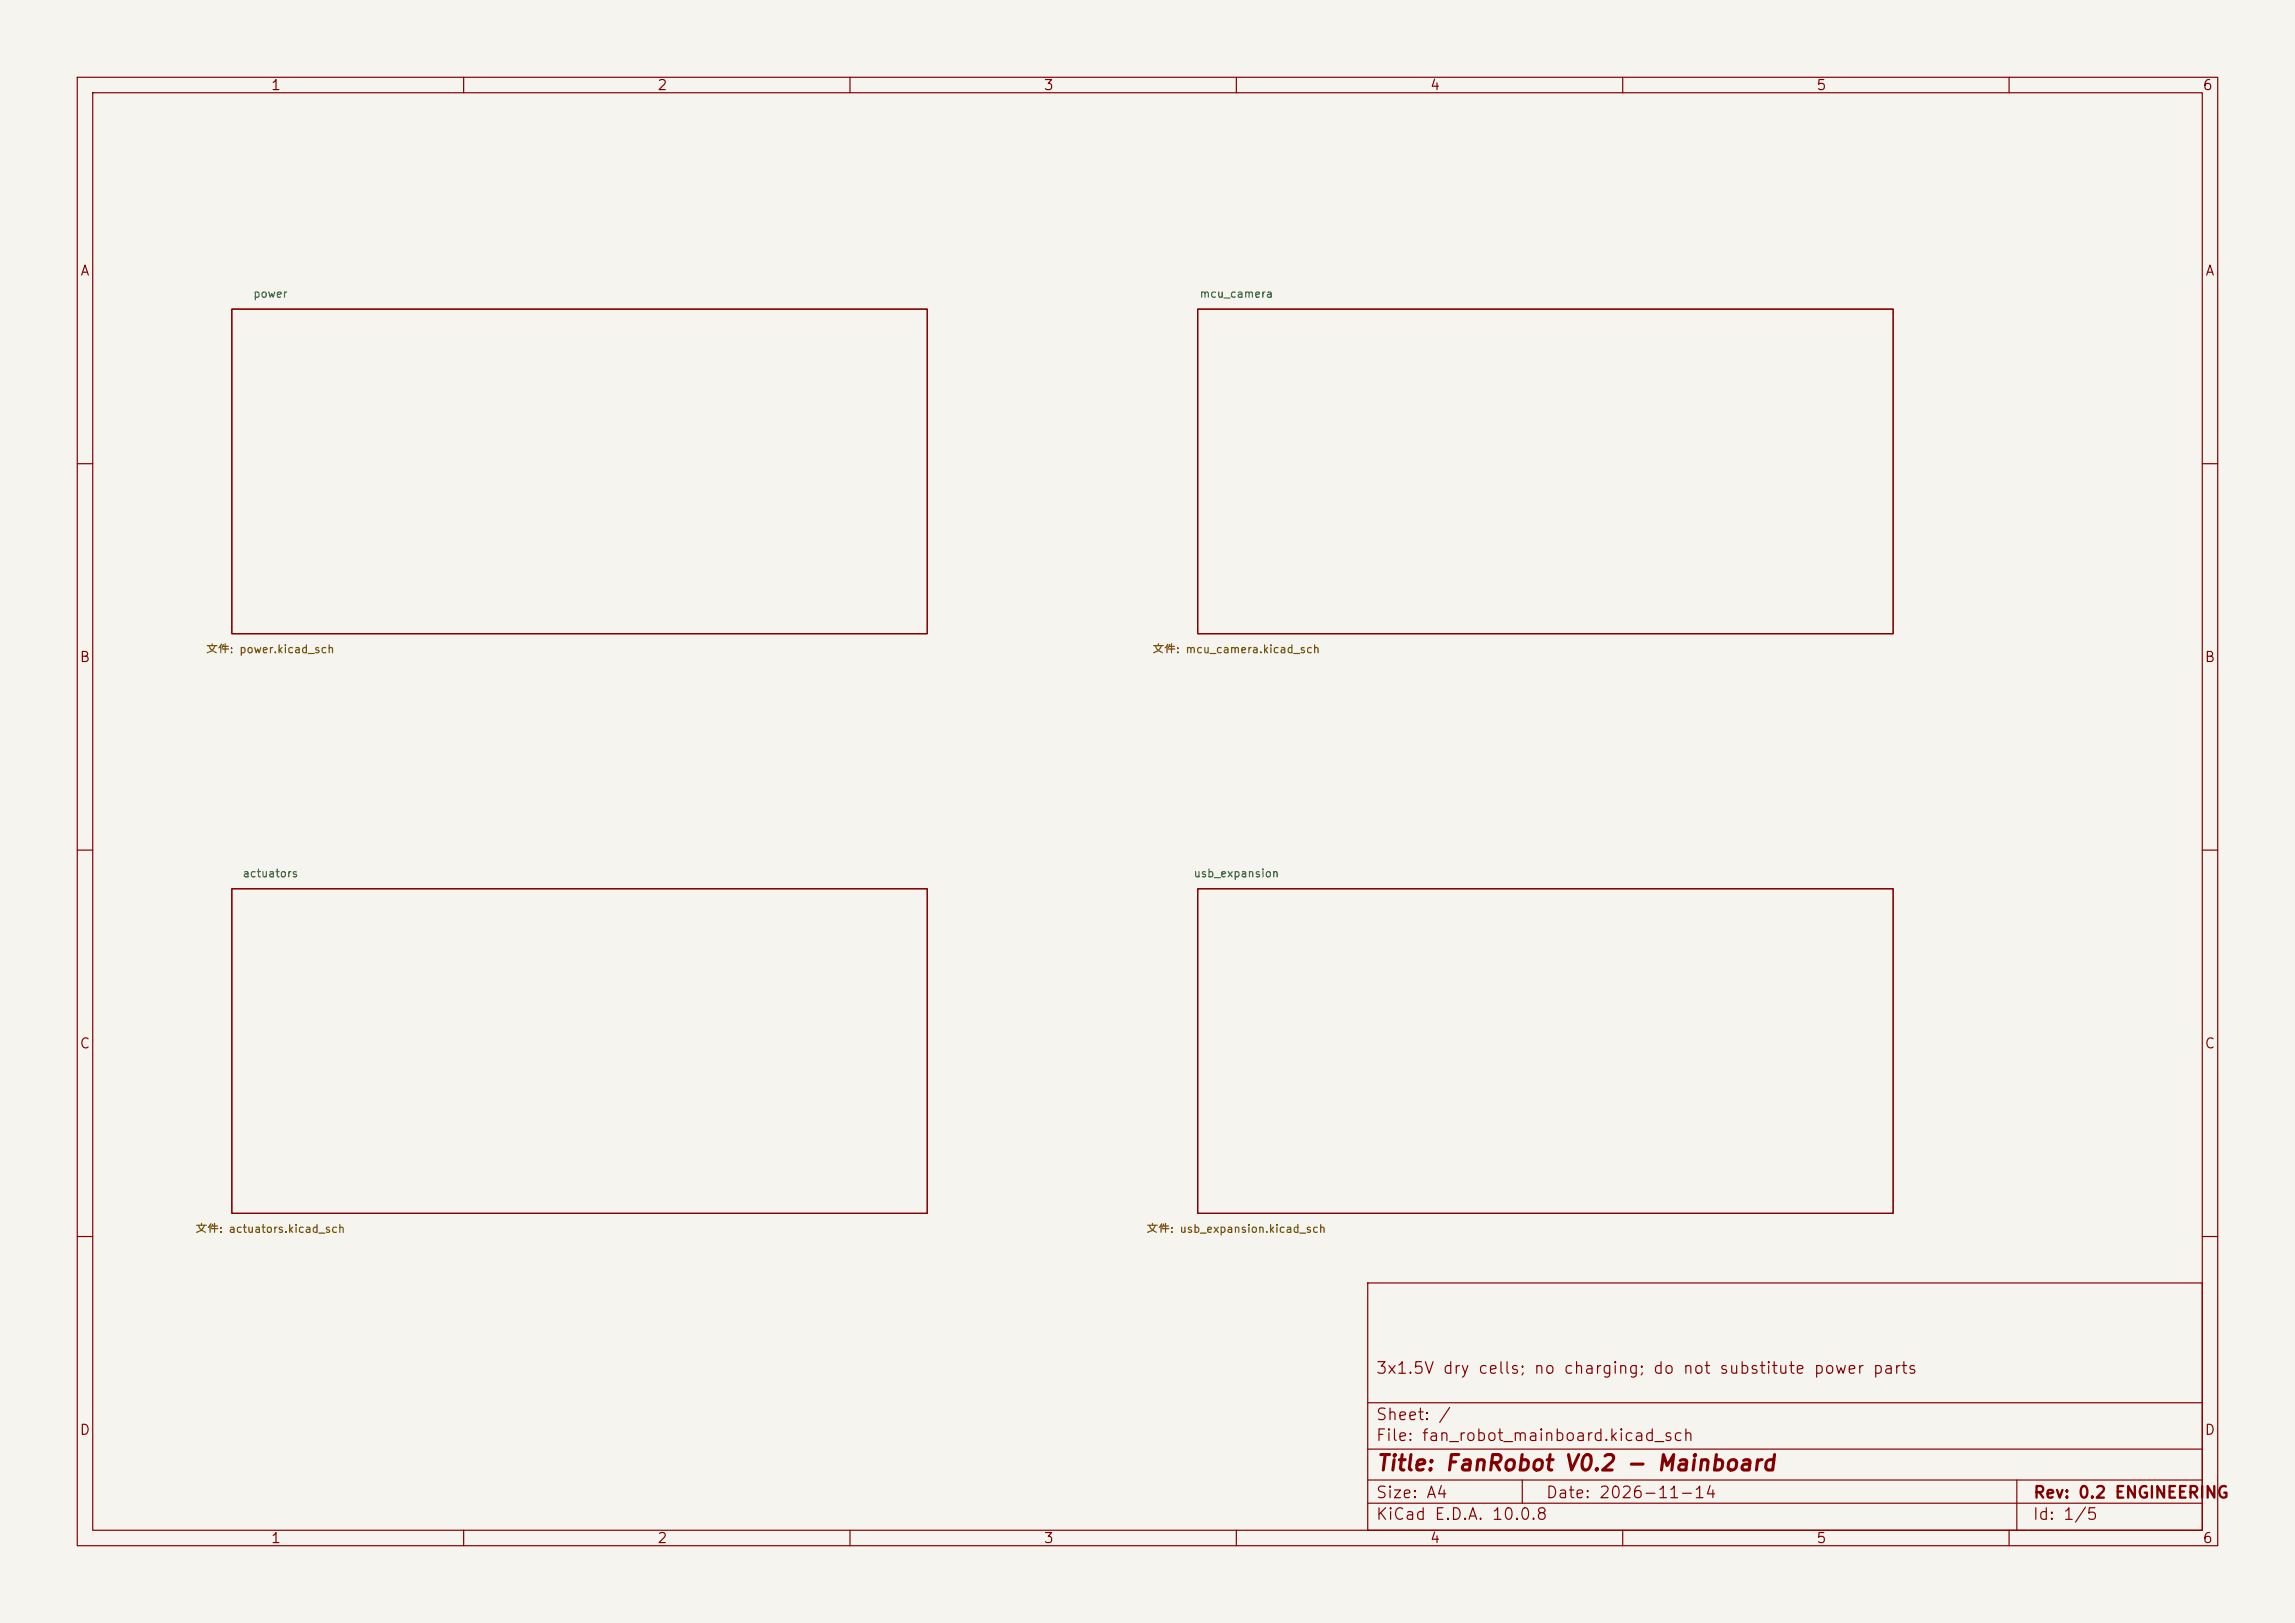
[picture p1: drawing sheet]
<svg xmlns="http://www.w3.org/2000/svg" width="297mm" height="210mm" viewBox="0 0 297 210" stroke-linecap="round" stroke-linejoin="round" font-family="sans-serif">
<defs><g id="words">
<text font-size="2" fill="#840000" x="178" y="190.8">Title: FanRobot V0.2 - Mainboard</text>
<g font-size="1.5" fill="#840000">
<text x="178" y="178.1">3x1.5V dry cells; no charging; do not substitute power parts</text>
<text x="178" y="184.1">Sheet: /</text>
<text x="178" y="186.8">File: fan_robot_mainboard.kicad_sch</text>
<text x="178" y="197">KiCad E.D.A. 10.0.8</text>
<text x="178" y="194.2">Size: A4</text>
<text x="200" y="194.2">Date: 2026-11-14</text>
<text x="263" y="197">Id: 1/5</text>
<text x="263" y="194.2">Rev: 0.2 ENGINEERING</text>
</g>
<g font-size="1.3" fill="#840000">
<text x="35" y="12">1</text>
<text x="85" y="12">2</text>
<text x="135" y="12">3</text>
<text x="185" y="12">4</text>
<text x="235" y="12">5</text>
<text x="285" y="12">6</text>
<text x="10.3" y="36">A</text>
<text x="285.3" y="36">A</text>
<text x="10.2" y="86">B</text>
<text x="285.2" y="86">B</text>
<text x="10.2" y="136">C</text>
<text x="285.2" y="136">C</text>
<text x="10.2" y="186">D</text>
<text x="285.2" y="186">D</text>
<text x="35" y="200">1</text>
<text x="85" y="200">2</text>
<text x="135" y="200">3</text>
<text x="185" y="200">4</text>
<text x="235" y="200">5</text>
<text x="285" y="200">6</text>
</g>
<g font-size="1" fill="#006464">
<text x="32.7" y="38.8">power</text>
<text x="155.2" y="38.8">mcu_camera</text>
<text x="31.3" y="113.8">actuators</text>
<text x="154.4" y="113.8">usb_expansion</text>
</g>
<g font-size="1" fill="#725600">
<text x="26.6" y="84.8">文件: power.kicad_sch</text>
<text x="149.1" y="84.8">文件: mcu_camera.kicad_sch</text>
<text x="25.2" y="159.8">文件: actuators.kicad_sch</text>
<text x="148.3" y="159.8">文件: usb_expansion.kicad_sch</text>
</g>
</g></defs>
<path d="M0 0h297v210h-297z" fill="#f5f4ef" stroke="#f5f4ef" stroke-width=".13"/>
<g fill="none" stroke="#840000" stroke-width=".15">
<path d="M10 10h277v190h-277zM12 12h273v186h-273zM60 10v2M110 10v2M160 10v2M210 10v2M260 10v2M30 40h90v42h-90zM155 40h90v42h-90zM10 60h2M285 60h2M10 110h2"/>
<path d="M30 115h90v42h-90zM155 115h90v42h-90zM285 110h2M10 160h2M177 166h108v32h-108zM285 160h2M60 198v2M110 198v2M160 198v2M177 194.5h108M177 191.5h108M177 187.5h108"/>
<path d="M177 181.5h108M197 191.5v3M210 198v2M260 198v2M261 191.5v6.5"/>
</g>
<use href="#words"/>
</svg>
